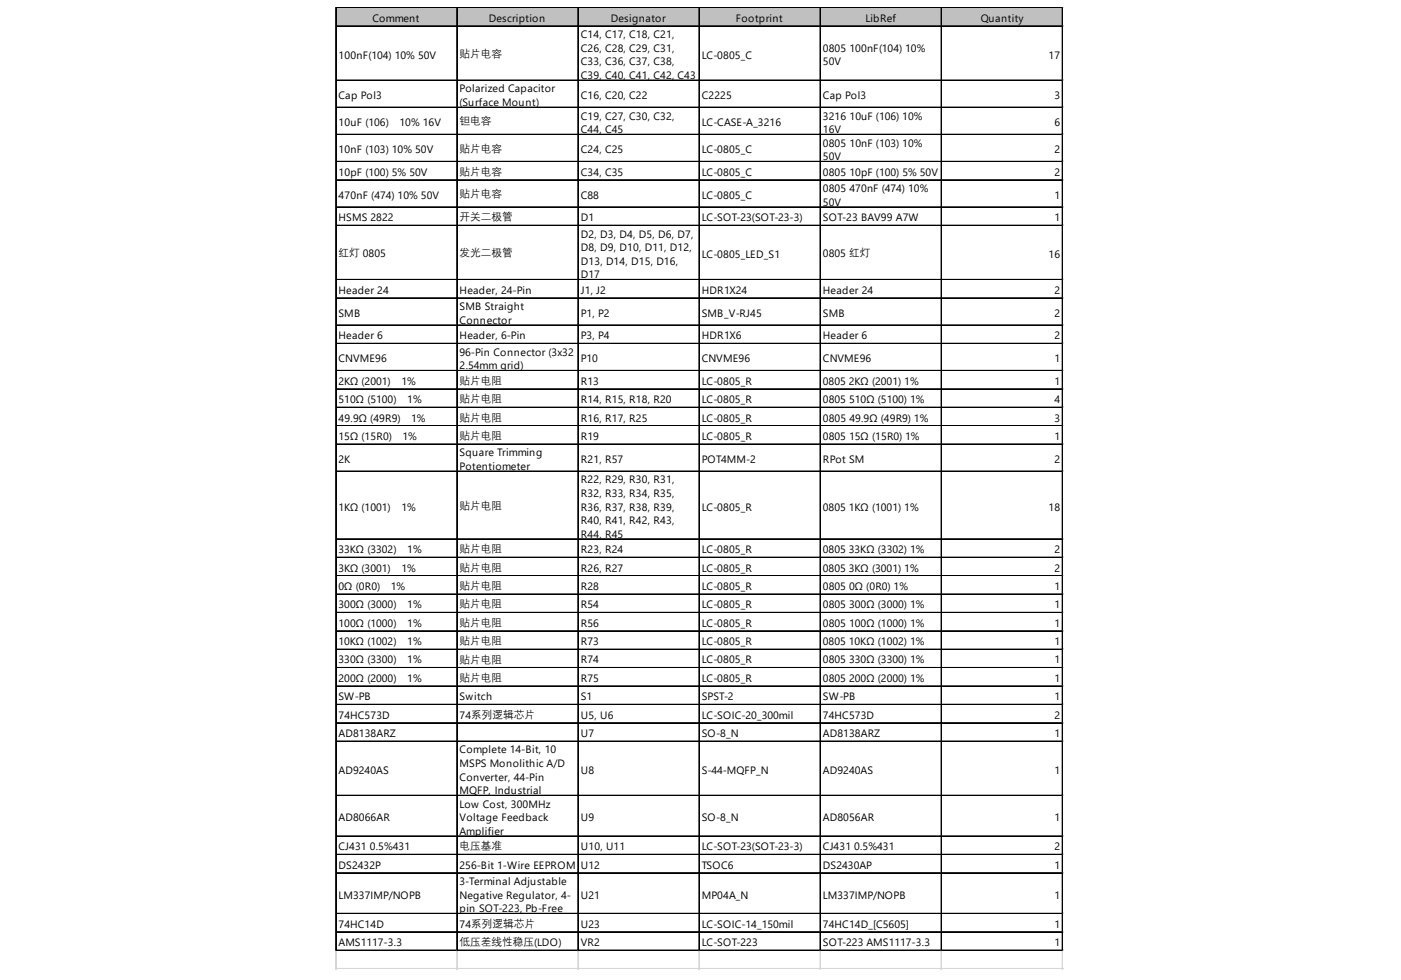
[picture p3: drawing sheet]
<svg xmlns="http://www.w3.org/2000/svg" width="289mm" height="202mm" viewBox="0 0 289 202" stroke-linecap="round" stroke-linejoin="round" font-family="sans-serif">
<defs><g id="words">
<g font-size="2.2">
<text x="76.8" y="4.5">Comment</text>
<text x="100.8" y="4.5">Description</text>
<text x="126" y="4.5">Designator</text>
<text x="151.7" y="4.5">Footprint</text>
<text x="178.5" y="4.5">LibRef</text>
<text x="202.3" y="4.5">Quantity</text>
<text x="94.8" y="11.7">贴片电容</text>
<text x="119.8" y="7.9">C14, C17, C18, C21,</text>
<text x="119.8" y="10.7">C26, C28, C29, C31,</text>
<text x="169.7" y="10.7">0805 100nF(104) 10%</text>
<text x="69.8" y="12.1">100nF(104) 10% 50V</text>
<text x="119.8" y="13.5">C33, C36, C37, C38,</text>
<text x="119.8" y="16.3">C39, C40, C41, C42, C43</text>
<text x="144.7" y="12.1">LC-0805_C</text>
<text x="169.7" y="13.5">50V</text>
<text x="216.3" y="12.1">17</text>
<text x="69.8" y="20.5">Cap Pol3</text>
<text x="94.8" y="19.1">Polarized Capacitor</text>
<text x="94.8" y="21.9">(Surface Mount)</text>
<text x="119.8" y="20.5">C16, C20, C22</text>
<text x="144.7" y="20.5">C2225</text>
<text x="169.7" y="20.5">Cap Pol3</text>
<text x="217.5" y="20.5">3</text>
<text x="69.8" y="26.1">10uF (106) ¡À 10% 16V</text>
<text x="94.8" y="25.7">钽电容</text>
<text x="119.8" y="24.7">C19, C27, C30, C32,</text>
<text x="119.8" y="27.5">C44, C45</text>
<text x="144.7" y="26.1">LC-CASE-A_3216</text>
<text x="169.7" y="24.7">3216 10uF (106) 10%</text>
<text x="169.7" y="27.5">16V</text>
<text x="217.5" y="26.1">6</text>
<text x="69.8" y="31.6">10nF (103) 10% 50V</text>
<text x="94.8" y="31.3">贴片电容</text>
<text x="119.8" y="31.6">C24, C25</text>
<text x="144.7" y="31.6">LC-0805_C</text>
<text x="169.7" y="30.2">0805 10nF (103) 10%</text>
<text x="169.7" y="33">50V</text>
<text x="217.5" y="31.6">2</text>
<text x="69.8" y="36.2">10pF (100) 5% 50V</text>
<text x="69.8" y="41">470nF (474) 10% 50V</text>
<text x="94.8" y="36">贴片电容</text>
<text x="94.8" y="40.6">贴片电容</text>
<text x="119.8" y="36.2">C34, C35</text>
<text x="119.8" y="41">C88</text>
<text x="144.7" y="36.2">LC-0805_C</text>
<text x="144.7" y="41">LC-0805_C</text>
<text x="169.7" y="36.2">0805 10pF (100) 5% 50V</text>
<text x="169.7" y="39.6">0805 470nF (474) 10%</text>
<text x="217.5" y="36.2">2</text>
<text x="217.5" y="41">1</text>
<text x="69.8" y="45.6">HSMS 2822</text>
<text x="94.8" y="45.4">开关二极管</text>
<text x="119.8" y="45.6">D1</text>
<text x="144.7" y="45.6">LC-SOT-23(SOT-23-3)</text>
<text x="169.7" y="42.4">50V</text>
<text x="169.7" y="45.6">SOT-23 BAV99 A7W</text>
<text x="217.5" y="45.6">1</text>
<text x="69.8" y="52.8">红灯 0805</text>
<text x="94.8" y="52.8">发光二极管</text>
<text x="119.8" y="49">D2, D3, D4, D5, D6, D7,</text>
<text x="119.8" y="51.8">D8, D9, D10, D11, D12,</text>
<text x="144.7" y="53.2">LC-0805_LED_S1</text>
<text x="169.7" y="53">0805 红灯</text>
<text x="216.3" y="53.2">16</text>
<text x="119.8" y="54.6">D13, D14, D15, D16,</text>
<text x="119.8" y="57.4">D17</text>
<text x="69.8" y="60.6">Header 24</text>
<text x="69.8" y="65.4">SMB</text>
<text x="94.8" y="60.6">Header, 24-Pin</text>
<text x="94.8" y="64">SMB Straight</text>
<text x="119.8" y="60.6">J1, J2</text>
<text x="119.8" y="65.4">P1, P2</text>
<text x="144.7" y="60.6">HDR1X24</text>
<text x="144.7" y="65.4">SMB_V-RJ45</text>
<text x="169.7" y="60.6">Header 24</text>
<text x="169.7" y="65.4">SMB</text>
<text x="217.5" y="60.6">2</text>
<text x="217.5" y="65.4">2</text>
<text x="69.8" y="70">Header 6</text>
<text x="94.8" y="66.8">Connector</text>
<text x="94.8" y="70">Header, 6-Pin</text>
<text x="119.8" y="70">P3, P4</text>
<text x="144.7" y="70">HDR1X6</text>
<text x="169.7" y="70">Header 6</text>
<text x="217.5" y="70">2</text>
<text x="69.8" y="74.8">CNVME96</text>
<text x="94.8" y="73.4">96-Pin Connector (3x32</text>
<text x="94.8" y="76.2">2.54mm grid)</text>
<text x="119.8" y="74.8">P10</text>
<text x="144.7" y="74.8">CNVME96</text>
<text x="169.7" y="74.8">CNVME96</text>
<text x="217.5" y="74.8">1</text>
<text x="69.8" y="79.4">2KΩ (2001) ¡À 1%</text>
<text x="69.8" y="83.1">510Ω (5100) ¡À 1%</text>
<text x="94.8" y="79.2">贴片电阻</text>
<text x="94.8" y="83">贴片电阻</text>
<text x="119.8" y="79.4">R13</text>
<text x="119.8" y="83.1">R14, R15, R18, R20</text>
<text x="144.7" y="79.4">LC-0805_R</text>
<text x="144.7" y="83.1">LC-0805_R</text>
<text x="169.7" y="79.4">0805 2KΩ (2001) 1%</text>
<text x="169.7" y="83.1">0805 510Ω (5100) 1%</text>
<text x="217.5" y="79.4">1</text>
<text x="217.5" y="83.1">4</text>
<text x="69.8" y="86.9">49.9Ω (49R9) ¡À 1%</text>
<text x="94.8" y="86.8">贴片电阻</text>
<text x="119.8" y="86.9">R16, R17, R25</text>
<text x="144.7" y="86.9">LC-0805_R</text>
<text x="169.7" y="86.9">0805 49.9Ω (49R9) 1%</text>
<text x="217.5" y="86.9">3</text>
<text x="69.8" y="90.7">15Ω (15R0) ¡À 1%</text>
<text x="69.8" y="95.5">2K</text>
<text x="94.8" y="90.5">贴片电阻</text>
<text x="94.8" y="94.1">Square Trimming</text>
<text x="119.8" y="90.7">R19</text>
<text x="119.8" y="95.5">R21, R57</text>
<text x="144.7" y="90.7">LC-0805_R</text>
<text x="144.7" y="95.5">POT4MM-2</text>
<text x="169.7" y="90.7">0805 15Ω (15R0) 1%</text>
<text x="169.7" y="95.5">RPot SM</text>
<text x="217.5" y="90.7">1</text>
<text x="217.5" y="95.5">2</text>
<text x="94.8" y="96.9">Potentiometer</text>
<text x="119.8" y="99.7">R22, R29, R30, R31,</text>
<text x="69.8" y="105.3">1KΩ (1001) ¡À 1%</text>
<text x="94.8" y="104.9">贴片电阻</text>
<text x="119.8" y="102.5">R32, R33, R34, R35,</text>
<text x="119.8" y="105.3">R36, R37, R38, R39,</text>
<text x="144.7" y="105.3">LC-0805_R</text>
<text x="169.7" y="105.3">0805 1KΩ (1001) 1%</text>
<text x="216.3" y="105.3">18</text>
<text x="94.8" y="113.9">贴片电阻</text>
<text x="119.8" y="108.1">R40, R41, R42, R43,</text>
<text x="119.8" y="110.9">R44, R45</text>
<text x="69.8" y="114.1">33KΩ (3302) ¡À 1%</text>
<text x="69.8" y="117.9">3KΩ (3001) ¡À 1%</text>
<text x="94.8" y="117.7">贴片电阻</text>
<text x="119.8" y="114.1">R23, R24</text>
<text x="119.8" y="117.9">R26, R27</text>
<text x="144.7" y="114.1">LC-0805_R</text>
<text x="144.7" y="117.9">LC-0805_R</text>
<text x="169.7" y="114.1">0805 33KΩ (3302) 1%</text>
<text x="169.7" y="117.9">0805 3KΩ (3001) 1%</text>
<text x="217.5" y="114.1">2</text>
<text x="217.5" y="117.9">2</text>
<text x="69.8" y="121.7">0Ω (0R0) ¡À 1%</text>
<text x="69.8" y="125.5">300Ω (3000) ¡À 1%</text>
<text x="94.8" y="121.5">贴片电阻</text>
<text x="94.8" y="125.3">贴片电阻</text>
<text x="119.8" y="121.7">R28</text>
<text x="119.8" y="125.5">R54</text>
<text x="144.7" y="121.7">LC-0805_R</text>
<text x="144.7" y="125.5">LC-0805_R</text>
<text x="169.7" y="121.7">0805 0Ω (0R0) 1%</text>
<text x="169.7" y="125.5">0805 300Ω (3000) 1%</text>
<text x="217.5" y="121.7">1</text>
<text x="217.5" y="125.5">1</text>
<text x="69.8" y="129.3">100Ω (1000) ¡À 1%</text>
<text x="94.8" y="129.1">贴片电阻</text>
<text x="119.8" y="129.3">R56</text>
<text x="144.7" y="129.3">LC-0805_R</text>
<text x="169.7" y="129.3">0805 100Ω (1000) 1%</text>
<text x="217.5" y="129.3">1</text>
<text x="69.8" y="133.1">10KΩ (1002) ¡À 1%</text>
<text x="69.8" y="136.8">330Ω (3300) ¡À 1%</text>
<text x="94.8" y="132.9">贴片电阻</text>
<text x="94.8" y="136.7">贴片电阻</text>
<text x="119.8" y="133.1">R73</text>
<text x="119.8" y="136.8">R74</text>
<text x="144.7" y="133.1">LC-0805_R</text>
<text x="144.7" y="136.8">LC-0805_R</text>
<text x="169.7" y="133.1">0805 10KΩ (1002) 1%</text>
<text x="169.7" y="136.8">0805 330Ω (3300) 1%</text>
<text x="217.5" y="133.1">1</text>
<text x="217.5" y="136.8">1</text>
<text x="69.8" y="140.6">200Ω (2000) ¡À 1%</text>
<text x="94.8" y="140.5">贴片电阻</text>
<text x="119.8" y="140.6">R75</text>
<text x="144.7" y="140.6">LC-0805_R</text>
<text x="169.7" y="140.6">0805 200Ω (2000) 1%</text>
<text x="217.5" y="140.6">1</text>
<text x="69.8" y="144.4">SW-PB</text>
<text x="69.8" y="148.2">74HC573D</text>
<text x="94.8" y="144.4">Switch</text>
<text x="94.8" y="148.2">74系列逻辑芯片</text>
<text x="119.8" y="144.4">S1</text>
<text x="119.8" y="148.2">U5, U6</text>
<text x="144.7" y="144.4">SPST-2</text>
<text x="144.7" y="148.2">LC-SOIC-20_300mil</text>
<text x="169.7" y="144.4">SW-PB</text>
<text x="169.7" y="148.2">74HC573D</text>
<text x="217.5" y="144.4">1</text>
<text x="217.5" y="148.2">2</text>
<text x="69.8" y="152">AD8138ARZ</text>
<text x="94.8" y="155.4">Complete 14-Bit, 10</text>
<text x="119.8" y="152">U7</text>
<text x="144.7" y="152">SO-8_N</text>
<text x="169.7" y="152">AD8138ARZ</text>
<text x="217.5" y="152">1</text>
<text x="69.8" y="159.6">AD9240AS</text>
<text x="94.8" y="158.2">MSPS Monolithic A/D</text>
<text x="94.8" y="161">Converter, 44-Pin</text>
<text x="119.8" y="159.6">U8</text>
<text x="144.7" y="159.6">S-44-MQFP_N</text>
<text x="169.7" y="159.6">AD9240AS</text>
<text x="217.5" y="159.6">1</text>
<text x="94.8" y="163.8">MQFP, Industrial</text>
<text x="94.8" y="166.6">Low Cost, 300MHz</text>
<text x="69.8" y="169.4">AD8066AR</text>
<text x="94.8" y="169.4">Voltage Feedback</text>
<text x="94.8" y="172.2">Amplifier</text>
<text x="119.8" y="169.4">U9</text>
<text x="144.7" y="169.4">SO-8_N</text>
<text x="169.7" y="169.4">AD8056AR</text>
<text x="217.5" y="169.4">1</text>
<text x="69.8" y="175.4">CJ431 0.5%431</text>
<text x="69.8" y="179.2">DS2432P</text>
<text x="94.8" y="175.2">电压基准</text>
<text x="94.8" y="179.2">256-Bit 1-Wire EEPROM</text>
<text x="119.8" y="175.4">U10, U11</text>
<text x="119.8" y="179.2">U12</text>
<text x="144.7" y="175.4">LC-SOT-23(SOT-23-3)</text>
<text x="144.7" y="179.2">TSOC6</text>
<text x="169.7" y="175.4">CJ431 0.5%431</text>
<text x="169.7" y="179.2">DS2430AP</text>
<text x="217.5" y="175.4">2</text>
<text x="217.5" y="179.2">1</text>
<text x="69.8" y="185.4">LM337IMP/NOPB</text>
<text x="94.8" y="182.6">3-Terminal Adjustable</text>
<text x="94.8" y="185.4">Negative Regulator, 4-</text>
<text x="119.8" y="185.4">U21</text>
<text x="144.7" y="185.4">MP04A_N</text>
<text x="169.7" y="185.4">LM337IMP/NOPB</text>
<text x="217.5" y="185.4">1</text>
<text x="69.8" y="191.3">74HC14D</text>
<text x="94.8" y="188.2">pin SOT-223, Pb-Free</text>
<text x="94.8" y="191.3">74系列逻辑芯片</text>
<text x="119.8" y="191.3">U23</text>
<text x="144.7" y="191.3">LC-SOIC-14_150mil</text>
<text x="169.7" y="191.3">74HC14D_[C5605]</text>
<text x="217.5" y="191.3">1</text>
<text x="69.8" y="195.1">AMS1117-3.3</text>
<text x="94.8" y="194.9">低压差线性稳压(LDO)</text>
<text x="119.8" y="195.1">VR2</text>
<text x="144.7" y="195.1">LC-SOT-223</text>
<text x="169.7" y="195.1">SOT-223 AMS1117-3.3</text>
<text x="217.5" y="195.1">1</text>
</g>
</g></defs>
<path d="M69.4 1.7h149.9v3.8h-149.9z" fill="#c0c0c0"/>
<g fill="none" stroke="#000" stroke-width=".21">
<path d="M69.2 1.5v194.7M69.3 1.5v194.7M69.4 1.5h149.9M69.4 1.6h149.9M69.4 5.3h149.9M69.4 5.4h149.9M69.4 16.5h149.9M69.4 16.6h149.9M94.2 1.7v194.5M94.3 1.7v194.5M119.2 1.7v194.5M119.3 1.7v194.5"/>
<path d="M144.1 1.7v194.5M144.2 1.7v194.5M169.1 1.7v194.5M169.2 1.7v194.5M194.1 1.7v194.5M194.2 1.7v194.5M219.1 1.7v194.5M219.2 1.7v194.5M69.4 22.1h149.9M69.4 22.2h149.9M69.4 27.7h149.9M69.4 27.8h149.9"/>
<path d="M69.4 33.3h149.9M69.4 33.4h149.9M69.4 37.1h149.9M69.4 37.2h149.9M69.4 42.7h149.9M69.4 42.8h149.9M69.4 46.4h149.9M69.4 46.5h149.9M69.4 57.6h149.9M69.4 57.7h149.9M69.4 61.4h149.9M69.4 61.5h149.9"/>
<path d="M69.4 67h149.9M69.4 67.1h149.9M69.4 70.8h149.9M69.4 70.9h149.9M69.4 76.4h149.9M69.4 76.5h149.9M69.4 80.2h149.9M69.4 80.3h149.9M69.4 84h149.9M69.4 84.1h149.9M69.4 87.8h149.9M69.4 87.9h149.9"/>
<path d="M69.4 91.6h149.9M69.4 91.7h149.9M69.4 97.1h149.9M69.4 97.2h149.9M69.4 111.1h149.9M69.4 111.2h149.9M69.4 114.9h149.9M69.4 115h149.9M69.4 118.7h149.9M69.4 118.8h149.9M69.4 122.5h149.9M69.4 122.6h149.9"/>
<path d="M69.4 126.3h149.9M69.4 126.4h149.9M69.4 130.1h149.9M69.4 130.2h149.9M69.4 133.9h149.9M69.4 134h149.9M69.4 137.7h149.9M69.4 137.8h149.9M69.4 141.5h149.9M69.4 141.6h149.9M69.4 145.3h149.9M69.4 145.4h149.9"/>
<path d="M69.4 149.1h149.9M69.4 149.2h149.9M69.4 152.8h149.9M69.4 152.9h149.9M69.4 164h149.9M69.4 164.1h149.9M69.4 172.4h149.9M69.4 172.5h149.9M69.4 176.2h149.9M69.4 176.3h149.9M69.4 180h149.9M69.4 180.1h149.9"/>
<path d="M69.4 188.4h149.9M69.4 188.5h149.9M69.4 192.2h149.9M69.4 192.3h149.9M69.4 196h149.9M69.4 196.1h149.9"/>
</g>
<g fill="none" stroke="#d4d4d4" stroke-width=".21">
<path d="M219.3 1.5h.1M69.2 196.2v3.8M69.3 196.2v3.8M94.2 196.2v3.8M94.3 196.2v3.8M119.2 196.2v3.8M119.3 196.2v3.8M144.1 196.2v3.8M144.2 196.2v3.8M169.1 196.2v3.8M169.2 196.2v3.8M194.1 196.2v3.8"/>
<path d="M194.2 196.2v3.8M219.1 196.2v3.8M219.2 196.2v3.8"/>
</g>
<path d="M219.3 1.5v.2z" fill="#d4d4d4"/>
<path d="M219.3 5.3h.1" fill="none" stroke="#d4d4d4" stroke-width=".21"/>
<path d="M219.3 5.3v.2z" fill="#d4d4d4"/>
<path d="M219.3 16.5h.1" fill="none" stroke="#d4d4d4" stroke-width=".21"/>
<path d="M219.3 16.5v.2z" fill="#d4d4d4"/>
<path d="M219.3 22.1h.1" fill="none" stroke="#d4d4d4" stroke-width=".21"/>
<path d="M219.3 22.1v.2z" fill="#d4d4d4"/>
<path d="M219.3 27.7h.1" fill="none" stroke="#d4d4d4" stroke-width=".21"/>
<path d="M219.3 27.7v.2z" fill="#d4d4d4"/>
<path d="M219.3 33.3h.1" fill="none" stroke="#d4d4d4" stroke-width=".21"/>
<path d="M219.3 33.3v.2z" fill="#d4d4d4"/>
<path d="M219.3 37.1h.1" fill="none" stroke="#d4d4d4" stroke-width=".21"/>
<path d="M219.3 37.1v.2z" fill="#d4d4d4"/>
<path d="M219.3 42.7h.1" fill="none" stroke="#d4d4d4" stroke-width=".21"/>
<path d="M219.3 42.7v.2z" fill="#d4d4d4"/>
<path d="M219.3 46.4h.1" fill="none" stroke="#d4d4d4" stroke-width=".21"/>
<path d="M219.3 46.4v.2z" fill="#d4d4d4"/>
<path d="M219.3 57.6h.1" fill="none" stroke="#d4d4d4" stroke-width=".21"/>
<path d="M219.3 57.6v.2z" fill="#d4d4d4"/>
<path d="M219.3 61.4h.1" fill="none" stroke="#d4d4d4" stroke-width=".21"/>
<path d="M219.3 61.4v.2z" fill="#d4d4d4"/>
<path d="M219.3 67h.1" fill="none" stroke="#d4d4d4" stroke-width=".21"/>
<path d="M219.3 67v.2z" fill="#d4d4d4"/>
<path d="M219.3 70.8h.1" fill="none" stroke="#d4d4d4" stroke-width=".21"/>
<path d="M219.3 70.8v.2z" fill="#d4d4d4"/>
<path d="M219.3 76.4h.1" fill="none" stroke="#d4d4d4" stroke-width=".21"/>
<path d="M219.3 76.4v.2z" fill="#d4d4d4"/>
<path d="M219.3 80.2h.1" fill="none" stroke="#d4d4d4" stroke-width=".21"/>
<path d="M219.3 80.2v.2z" fill="#d4d4d4"/>
<path d="M219.3 84h.1" fill="none" stroke="#d4d4d4" stroke-width=".21"/>
<path d="M219.3 84v.2z" fill="#d4d4d4"/>
<path d="M219.3 87.8h.1" fill="none" stroke="#d4d4d4" stroke-width=".21"/>
<path d="M219.3 87.8v.2z" fill="#d4d4d4"/>
<path d="M219.3 91.6h.1" fill="none" stroke="#d4d4d4" stroke-width=".21"/>
<path d="M219.3 91.6v.2z" fill="#d4d4d4"/>
<path d="M219.3 97.1h.1" fill="none" stroke="#d4d4d4" stroke-width=".21"/>
<path d="M219.3 97.1v.2z" fill="#d4d4d4"/>
<path d="M219.3 111.1h.1" fill="none" stroke="#d4d4d4" stroke-width=".21"/>
<path d="M219.3 111.1v.2z" fill="#d4d4d4"/>
<path d="M219.3 114.9h.1" fill="none" stroke="#d4d4d4" stroke-width=".21"/>
<path d="M219.3 114.9v.2z" fill="#d4d4d4"/>
<path d="M219.3 118.7h.1" fill="none" stroke="#d4d4d4" stroke-width=".21"/>
<path d="M219.3 118.7v.2z" fill="#d4d4d4"/>
<path d="M219.3 122.5h.1" fill="none" stroke="#d4d4d4" stroke-width=".21"/>
<path d="M219.3 122.5v.2z" fill="#d4d4d4"/>
<path d="M219.3 126.3h.1" fill="none" stroke="#d4d4d4" stroke-width=".21"/>
<path d="M219.3 126.3v.2z" fill="#d4d4d4"/>
<path d="M219.3 130.1h.1" fill="none" stroke="#d4d4d4" stroke-width=".21"/>
<path d="M219.3 130.1v.2z" fill="#d4d4d4"/>
<path d="M219.3 133.9h.1" fill="none" stroke="#d4d4d4" stroke-width=".21"/>
<path d="M219.3 133.9v.2z" fill="#d4d4d4"/>
<path d="M219.3 137.7h.1" fill="none" stroke="#d4d4d4" stroke-width=".21"/>
<path d="M219.3 137.7v.2z" fill="#d4d4d4"/>
<path d="M219.3 141.5h.1" fill="none" stroke="#d4d4d4" stroke-width=".21"/>
<path d="M219.3 141.5v.2z" fill="#d4d4d4"/>
<path d="M219.3 145.3h.1" fill="none" stroke="#d4d4d4" stroke-width=".21"/>
<path d="M219.3 145.3v.2z" fill="#d4d4d4"/>
<path d="M219.3 149.1h.1" fill="none" stroke="#d4d4d4" stroke-width=".21"/>
<path d="M219.3 149.1v.2z" fill="#d4d4d4"/>
<path d="M219.3 152.8h.1" fill="none" stroke="#d4d4d4" stroke-width=".21"/>
<path d="M219.3 152.8v.2z" fill="#d4d4d4"/>
<path d="M219.3 164h.1" fill="none" stroke="#d4d4d4" stroke-width=".21"/>
<path d="M219.3 164v.2z" fill="#d4d4d4"/>
<path d="M219.3 172.4h.1" fill="none" stroke="#d4d4d4" stroke-width=".21"/>
<path d="M219.3 172.4v.2z" fill="#d4d4d4"/>
<path d="M219.3 176.2h.1" fill="none" stroke="#d4d4d4" stroke-width=".21"/>
<path d="M219.3 176.2v.2z" fill="#d4d4d4"/>
<path d="M219.3 180h.1" fill="none" stroke="#d4d4d4" stroke-width=".21"/>
<path d="M219.3 180v.2z" fill="#d4d4d4"/>
<path d="M219.3 188.4h.1" fill="none" stroke="#d4d4d4" stroke-width=".21"/>
<path d="M219.3 188.4v.2z" fill="#d4d4d4"/>
<path d="M219.3 192.2h.1" fill="none" stroke="#d4d4d4" stroke-width=".21"/>
<path d="M219.3 192.2v.2z" fill="#d4d4d4"/>
<path d="M219.3 196h.1" fill="none" stroke="#d4d4d4" stroke-width=".21"/>
<path d="M219.3 196v.2z" fill="#d4d4d4"/>
<path d="M69.2 199.8h150.1M69.2 199.9h150.1" fill="none" stroke="#d4d4d4" stroke-width=".21"/>
<use href="#words"/>
</svg>
